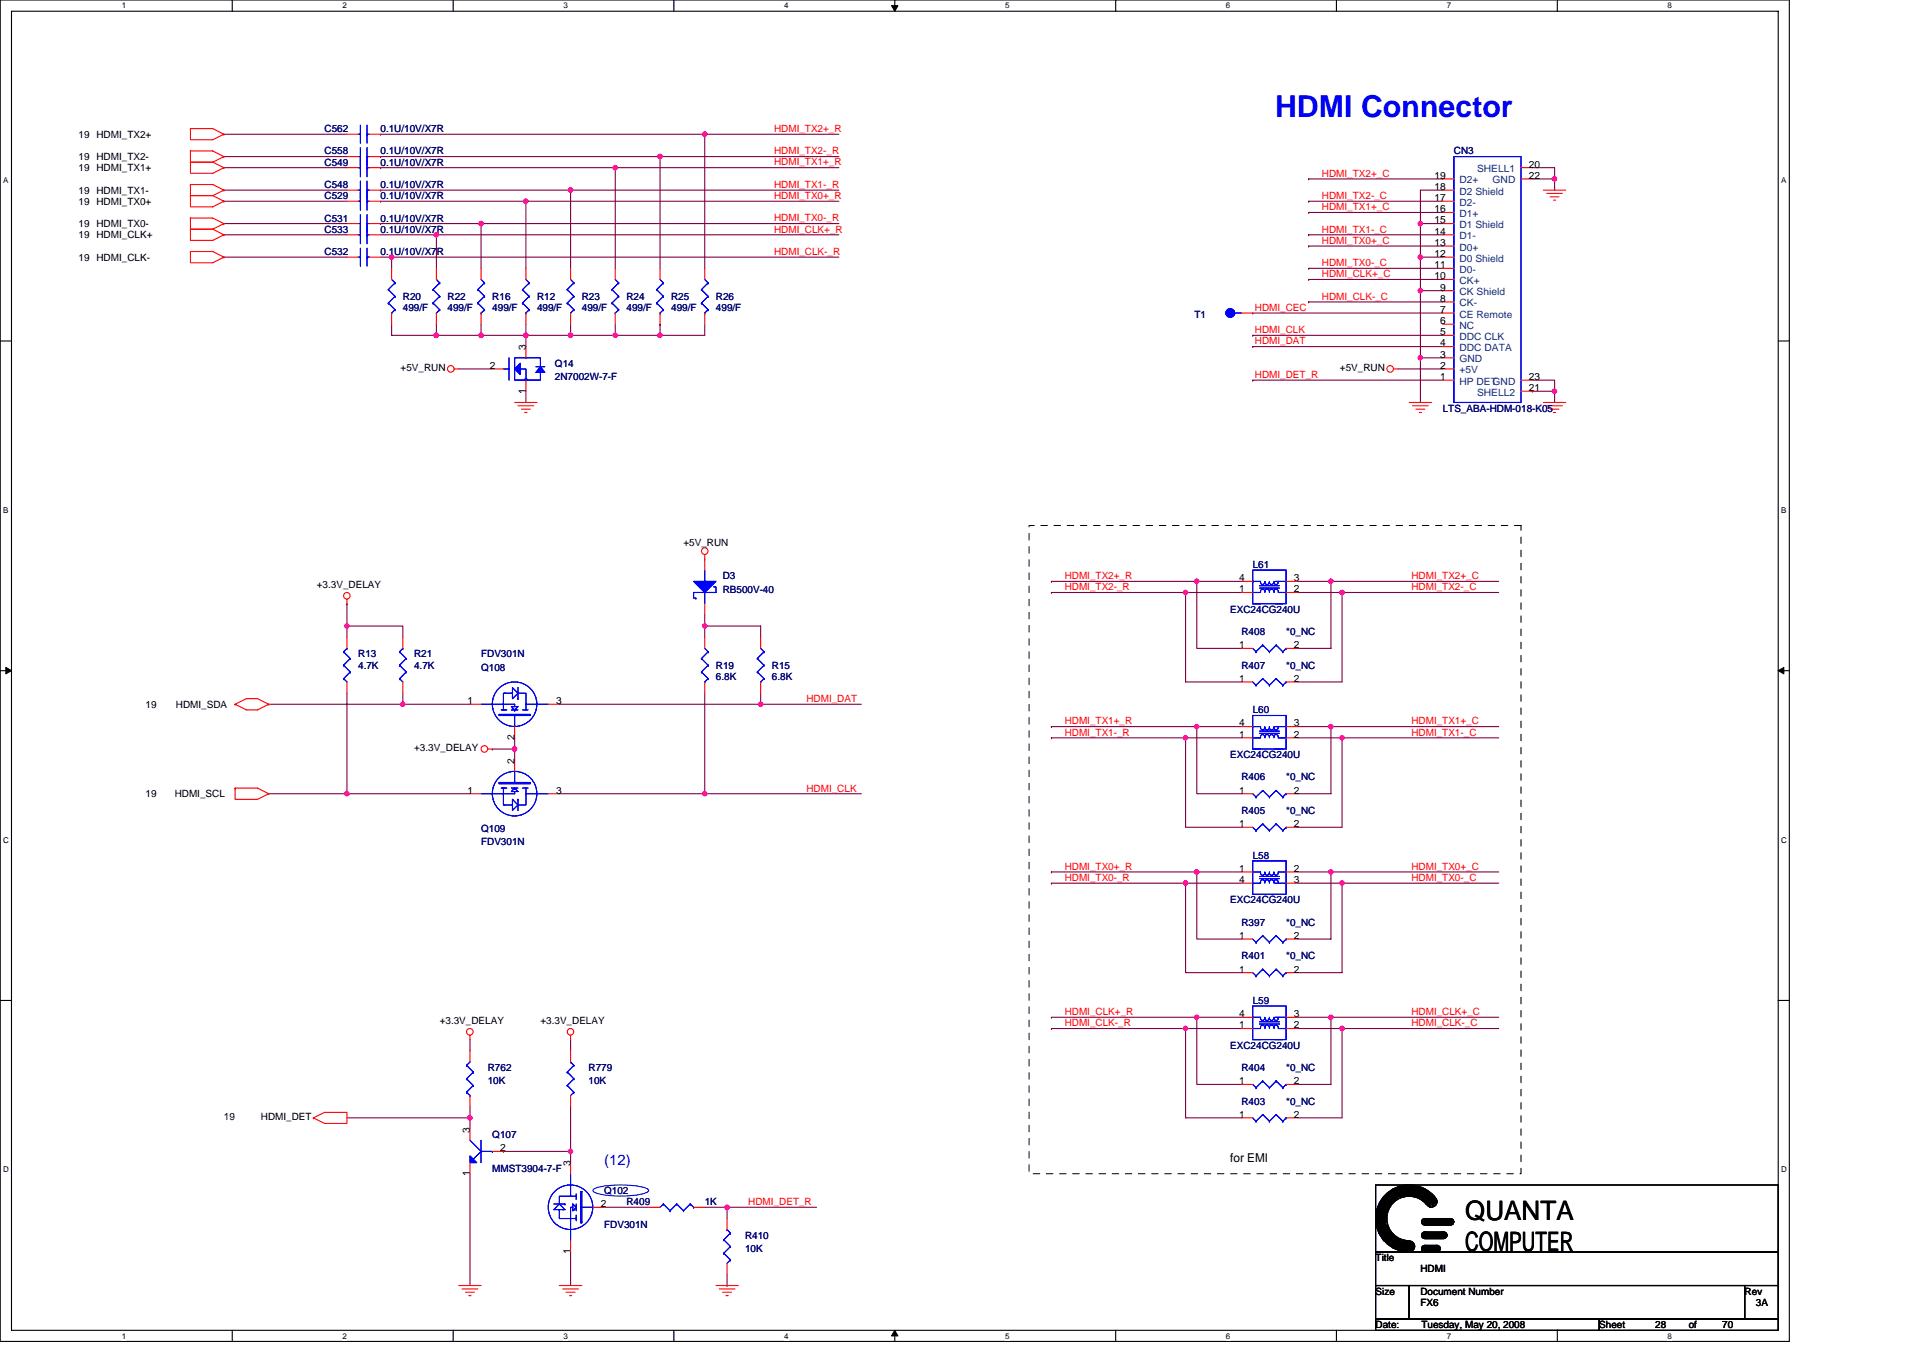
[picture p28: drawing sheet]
<svg xmlns="http://www.w3.org/2000/svg" width="297mm" height="210mm" viewBox="0 0 297 210" stroke-linecap="round" stroke-linejoin="round" font-family="sans-serif">
<defs><g id="words">
<text font-size="4.7" fill="#00f" x="197" y="18.1">HDMI Connector</text>
<g font-size="4.1">
<text x="226.3" y="188.5">QUANTA</text>
<text x="226.3" y="193.3">COMPUTER</text>
</g>
<text font-size="2.2" fill="#00f" x="93.3" y="179.9">(12)</text>
<text font-size="1.9" x="190" y="179.6">for EMI</text>
<g font-size="1.5">
<text x="12.1" y="21.3">19 HDMI_TX2+</text>
<text x="12.1" y="24.7">19 HDMI_TX2-</text>
<text x="12.1" y="26.5">19 HDMI_TX1+</text>
<text x="12.1" y="29.9">19 HDMI_TX1-</text>
<text x="221.6" y="27.6">19</text>
<text x="221.6" y="29.4">18</text>
<text x="236.2" y="25.9">20</text>
<text x="236.2" y="27.6">22</text>
<text x="12.1" y="31.6">19 HDMI_TX0+</text>
<text x="12.1" y="35.1">19 HDMI_TX0-</text>
<text x="221.6" y="31.1">17</text>
<text x="221.6" y="34.5">15</text>
<text x="221.6" y="32.8">16</text>
<text x="12.1" y="36.8">19 HDMI_CLK+</text>
<text x="12.1" y="40.3">19 HDMI_CLK-</text>
<text x="221.6" y="38">13</text>
<text x="221.6" y="41.4">11</text>
<text x="221.6" y="36.3">14</text>
<text x="221.6" y="39.7">12</text>
<text x="221.6" y="43.2">10</text>
<text x="222.5" y="44.9">9</text>
<text x="222.5" y="46.6">8</text>
<text x="222.5" y="48.3">7</text>
<text x="222.5" y="51.8">5</text>
<text x="222.5" y="50.1">6</text>
<text x="222.5" y="53.5">4</text>
<text x="61.9" y="57.4">+5V_RUN</text>
<text x="75.7" y="57">2</text>
<text x="81.2" y="54.1" transform="rotate(-90 81.2 54.1)">3</text>
<text x="207" y="57.4">+5V_RUN</text>
<text x="222.5" y="55.3">3</text>
<text x="222.5" y="58.7">1</text>
<text x="222.5" y="57">2</text>
<text x="236.2" y="58.7">23</text>
<text x="81.2" y="60.8" transform="rotate(-90 81.2 60.8)">1</text>
<text x="236.2" y="60.4">21</text>
<text x="105.6" y="84.3">+5V_RUN</text>
<text x="191.4" y="89.8">4</text>
<text x="199.9" y="89.8">3</text>
<text x="48.9" y="90.9">+3.3V_DELAY</text>
<text x="191.4" y="91.5">1</text>
<text x="199.9" y="91.5">2</text>
<text x="191.4" y="100.2">1</text>
<text x="199.9" y="100.2">2</text>
<text x="191.4" y="105.3">1</text>
<text x="199.9" y="105.3">2</text>
<text x="22.5" y="109.3">19</text>
<text x="27.2" y="109.3">HDMI_SDA</text>
<text x="72.2" y="108.8">1</text>
<text x="85.9" y="108.8">3</text>
<text x="191.4" y="114">1</text>
<text x="191.4" y="112.2">4</text>
<text x="199.9" y="114">2</text>
<text x="199.9" y="112.2">3</text>
<text x="64" y="116.1">+3.3V_DELAY</text>
<text x="79.5" y="118" transform="rotate(-90 79.5 118)">2</text>
<text x="79.5" y="114.4" transform="rotate(-90 79.5 114.4)">2</text>
<text x="22.5" y="123.2">19</text>
<text x="27" y="123.2">HDMI_SCL</text>
<text x="72.2" y="122.6">1</text>
<text x="85.9" y="122.6">3</text>
<text x="191.4" y="122.6">1</text>
<text x="199.9" y="122.6">2</text>
<text x="191.4" y="127.8">1</text>
<text x="199.9" y="127.8">2</text>
<text x="191.4" y="134.7">1</text>
<text x="191.4" y="136.4">4</text>
<text x="199.9" y="134.7">2</text>
<text x="199.9" y="136.4">3</text>
<text x="191.4" y="145.1">1</text>
<text x="199.9" y="145.1">2</text>
<text x="191.4" y="150.3">1</text>
<text x="199.9" y="150.3">2</text>
<text x="67.9" y="158.2">+3.3V_DELAY</text>
<text x="83.5" y="158.2">+3.3V_DELAY</text>
<text x="191.4" y="158.9">1</text>
<text x="191.4" y="157.2">4</text>
<text x="199.9" y="158.9">2</text>
<text x="199.9" y="157.2">3</text>
<text x="191.4" y="167.5">1</text>
<text x="199.9" y="167.5">2</text>
<text x="34.6" y="173.1">19</text>
<text x="40.3" y="173.1">HDMI_DET</text>
<text x="191.4" y="172.7">1</text>
<text x="199.9" y="172.7">2</text>
<text x="72.6" y="175" transform="rotate(-90 72.6 175)">3</text>
<text x="77.3" y="177.9">2</text>
<text x="72.6" y="181.7" transform="rotate(-90 72.6 181.7)">1</text>
<text x="88.1" y="180.1" transform="rotate(-90 88.1 180.1)">3</text>
<text x="92.8" y="186.5">2</text>
<text x="88.1" y="193.8" transform="rotate(-90 88.1 193.8)">1</text>
<text x="212.5" y="194.9">Title</text>
<text x="219.4" y="196.6">HDMI</text>
<text x="212.5" y="200">Size</text>
<text x="219.4" y="200">Document Number</text>
<text x="219.4" y="201.8">FX6</text>
<text x="269.5" y="200">Rev</text>
<text x="271.2" y="201.8">3A</text>
<text x="212.5" y="205.2">Date:</text>
<text x="219.6" y="205.2">Tuesday, May 20, 2008</text>
<text x="247" y="205.2">Sheet</text>
<text x="255.7" y="205.2">28</text>
<text x="260.9" y="205.2">of</text>
<text x="266" y="205.2">70</text>
</g>
<g font-size="1.5" fill="#000080">
<text x="50.1" y="20.4">C562</text>
<text x="50.1" y="23.9">C558</text>
<text x="58.8" y="20.4">0.1U/10V/X7R</text>
<text x="58.8" y="23.9">0.1U/10V/X7R</text>
<text x="224.6" y="23.9">CN3</text>
<text x="50.1" y="25.6">C549</text>
<text x="50.1" y="29">C548</text>
<text x="58.8" y="25.6">0.1U/10V/X7R</text>
<text x="58.8" y="29">0.1U/10V/X7R</text>
<text x="50.1" y="30.8">C529</text>
<text x="50.1" y="34.2">C531</text>
<text x="50.1" y="35.9">C533</text>
<text x="58.8" y="30.8">0.1U/10V/X7R</text>
<text x="58.8" y="34.2">0.1U/10V/X7R</text>
<text x="58.8" y="35.9">0.1U/10V/X7R</text>
<text x="50.1" y="39.4">C532</text>
<text x="58.8" y="39.4">0.1U/10V/X7R</text>
<text x="62.2" y="46.3">R20</text>
<text x="69.1" y="46.3">R22</text>
<text x="76" y="46.3">R16</text>
<text x="82.9" y="46.3">R12</text>
<text x="89.9" y="46.3">R23</text>
<text x="96.8" y="46.3">R24</text>
<text x="103.7" y="46.3">R25</text>
<text x="110.6" y="46.3">R26</text>
<text x="62.2" y="48">499/F</text>
<text x="69.1" y="48">499/F</text>
<text x="76" y="48">499/F</text>
<text x="82.9" y="48">499/F</text>
<text x="89.9" y="48">499/F</text>
<text x="96.8" y="48">499/F</text>
<text x="103.7" y="48">499/F</text>
<text x="110.6" y="48">499/F</text>
<text x="184.5" y="49.1">T1</text>
<text x="85.7" y="56.7">Q14</text>
<text x="85.7" y="58.8">2N7002W-7-F</text>
<text x="222.9" y="63.6">LTS_ABA-HDM-018-K05</text>
<text x="111.6" y="89.5">D3</text>
<text x="193.5" y="87.8">L61</text>
<text x="111.6" y="91.6">RB500V-40</text>
<text x="190" y="94.7">EXC24CG240U</text>
<text x="55.3" y="101.6">R13</text>
<text x="64" y="101.6">R21</text>
<text x="74.3" y="101.6">FDV301N</text>
<text x="191.8" y="98.1">R408</text>
<text x="198.7" y="98.1">*0_NC</text>
<text x="55.3" y="103.3">4.7K</text>
<text x="64" y="103.3">4.7K</text>
<text x="74.3" y="103.7">Q108</text>
<text x="110.6" y="103.3">R19</text>
<text x="110.6" y="105">6.8K</text>
<text x="119.2" y="103.3">R15</text>
<text x="119.2" y="105">6.8K</text>
<text x="191.8" y="103.3">R407</text>
<text x="198.7" y="103.3">*0_NC</text>
<text x="193.5" y="110.2">L60</text>
<text x="190" y="117.1">EXC24CG240U</text>
<text x="191.8" y="120.6">R406</text>
<text x="191.8" y="125.8">R405</text>
<text x="198.7" y="120.6">*0_NC</text>
<text x="198.7" y="125.8">*0_NC</text>
<text x="74.3" y="128.5">Q109</text>
<text x="74.3" y="130.6">FDV301N</text>
<text x="193.5" y="132.7">L58</text>
<text x="190" y="139.6">EXC24CG240U</text>
<text x="191.8" y="143">R397</text>
<text x="198.7" y="143">*0_NC</text>
<text x="191.8" y="148.2">R401</text>
<text x="198.7" y="148.2">*0_NC</text>
<text x="193.5" y="155.1">L59</text>
<text x="75.3" y="165.5">R762</text>
<text x="75.3" y="167.6">10K</text>
<text x="90.9" y="165.5">R779</text>
<text x="90.9" y="167.6">10K</text>
<text x="190" y="162">EXC24CG240U</text>
<text x="191.8" y="165.5">R404</text>
<text x="198.7" y="165.5">*0_NC</text>
<text x="191.8" y="170.7">R403</text>
<text x="198.7" y="170.7">*0_NC</text>
<text x="76" y="175.9">Q107</text>
<text x="76" y="181">MMST3904-7-F</text>
<text x="93.3" y="184.5">Q102</text>
<text x="93.3" y="189.7">FDV301N</text>
<text x="96.8" y="186.2">R409</text>
<text x="108.9" y="186.2">1K</text>
<text x="115.1" y="191.4">R410</text>
<text x="115.1" y="193.5">10K</text>
</g>
<g font-size="1.5" fill="#f00">
<text x="119.6" y="20.4">HDMI_TX2+_R</text>
<text x="119.6" y="23.9">HDMI_TX2-_R</text>
<text x="119.6" y="29">HDMI_TX1-_R</text>
<text x="119.6" y="25.6">HDMI_TX1+_R</text>
<text x="204.2" y="27.3">HDMI_TX2+_C</text>
<text x="119.6" y="34.2">HDMI_TX0-_R</text>
<text x="119.6" y="35.9">HDMI_CLK+_R</text>
<text x="119.6" y="30.8">HDMI_TX0+_R</text>
<text x="204.2" y="30.8">HDMI_TX2-_C</text>
<text x="204.2" y="32.5">HDMI_TX1+_C</text>
<text x="204.2" y="35.9">HDMI_TX1-_C</text>
<text x="119.6" y="39.4">HDMI_CLK-_R</text>
<text x="204.2" y="37.7">HDMI_TX0+_C</text>
<text x="204.2" y="41.1">HDMI_TX0-_C</text>
<text x="204.2" y="42.8">HDMI_CLK+_C</text>
<text x="204.2" y="46.3">HDMI_CLK-_C</text>
<text x="193.8" y="53.2">HDMI_DAT</text>
<text x="193.8" y="51.5">HDMI_CLK</text>
<text x="193.8" y="48">HDMI_CEC</text>
<text x="193.8" y="58.4">HDMI_DET_R</text>
<text x="164.5" y="89.5">HDMI_TX2+_R</text>
<text x="218" y="89.5">HDMI_TX2+_C</text>
<text x="164.5" y="91.2">HDMI_TX2-_R</text>
<text x="218" y="91.2">HDMI_TX2-_C</text>
<text x="124.6" y="108.5">HDMI_DAT</text>
<text x="164.5" y="113.7">HDMI_TX1-_R</text>
<text x="164.5" y="111.9">HDMI_TX1+_R</text>
<text x="218" y="111.9">HDMI_TX1+_C</text>
<text x="218" y="113.7">HDMI_TX1-_C</text>
<text x="124.6" y="122.3">HDMI_CLK</text>
<text x="164.5" y="136.1">HDMI_TX0-_R</text>
<text x="164.5" y="134.4">HDMI_TX0+_R</text>
<text x="218" y="136.1">HDMI_TX0-_C</text>
<text x="218" y="134.4">HDMI_TX0+_C</text>
<text x="164.5" y="158.6">HDMI_CLK-_R</text>
<text x="164.5" y="156.8">HDMI_CLK+_R</text>
<text x="218" y="158.6">HDMI_CLK-_C</text>
<text x="218" y="156.8">HDMI_CLK+_C</text>
<text x="115.6" y="186.2">HDMI_DET_R</text>
</g>
<g font-size="1.5" fill="#004080">
<text x="225.4" y="28.3">D2+</text>
<text x="228.2" y="26.6">SHELL1</text>
<text x="230.6" y="28.3">GND</text>
<text x="225.4" y="31.8">D2-</text>
<text x="225.4" y="35.2">D1 Shield</text>
<text x="225.4" y="30.1">D2 Shield</text>
<text x="225.4" y="33.5">D1+</text>
<text x="225.4" y="38.7">D0+</text>
<text x="225.4" y="37">D1-</text>
<text x="225.4" y="40.4">D0 Shield</text>
<text x="225.4" y="42.2">D0-</text>
<text x="225.4" y="45.6">CK Shield</text>
<text x="225.4" y="43.9">CK+</text>
<text x="225.4" y="47.3">CK-</text>
<text x="225.4" y="49.1">CE Remote</text>
<text x="225.4" y="52.5">DDC CLK</text>
<text x="225.4" y="50.8">NC</text>
<text x="225.4" y="56">GND</text>
<text x="225.4" y="59.4">HP DETGND</text>
<text x="225.4" y="54.3">DDC DATA</text>
<text x="225.4" y="57.7">+5V</text>
<text x="228.2" y="61.2">SHELL2</text>
</g>
<g font-size="1.2">
<text x="18.8" y="1.3">1</text>
<text x="52.9" y="1.3">2</text>
<text x="87" y="1.3">3</text>
<text x="121.1" y="1.3">4</text>
<text x="155.3" y="1.3">5</text>
<text x="189.4" y="1.3">6</text>
<text x="223.5" y="1.3">7</text>
<text x="257.6" y="1.3">8</text>
<text x=".5" y="28.3">A</text>
<text x="275.1" y="28.3">A</text>
<text x=".5" y="79.2">B</text>
<text x="275.1" y="79.2">B</text>
<text x=".5" y="130.2">C</text>
<text x="275.1" y="130.2">C</text>
<text x=".5" y="181.1">D</text>
<text x="275.1" y="181.1">D</text>
<text x="18.8" y="206.8">1</text>
<text x="52.9" y="206.8">2</text>
<text x="87" y="206.8">3</text>
<text x="121.1" y="206.8">4</text>
<text x="155.3" y="206.8">5</text>
<text x="189.4" y="206.8">6</text>
<text x="223.5" y="206.8">7</text>
<text x="257.6" y="206.8">8</text>
</g>
</g></defs>
<path d="M0 0h276.4v207.3h-276.4zM1.8 1.7h272.9v203.8h-272.9z" fill="none" stroke="#000" stroke-width=".17"/>
<g fill="#fff">
<path d="M18.8 .2h.7v1.4h-.7z"/>
<path d="M18.8 205.7h.7v1.4h-.7z"/>
</g>
<path d="M35.9 0v1.7M35.9 205.5v1.8" fill="none" stroke="#000" stroke-width=".17"/>
<g fill="#fff">
<path d="M52.9 .2h.7v1.4h-.7z"/>
<path d="M52.9 205.7h.7v1.4h-.7z"/>
</g>
<path d="M70 0v1.7M70 205.5v1.8" fill="none" stroke="#000" stroke-width=".17"/>
<g fill="#fff">
<path d="M87 .2h.7v1.4h-.7z"/>
<path d="M87 205.7h.7v1.4h-.7z"/>
</g>
<path d="M104.1 0v1.7M104.1 205.5v1.8" fill="none" stroke="#000" stroke-width=".17"/>
<g fill="#fff">
<path d="M121.1 .2h.7v1.4h-.7z"/>
<path d="M121.1 205.7h.7v1.4h-.7z"/>
</g>
<path d="M138.2 0v1.7M138.2 205.5v1.8" fill="none" stroke="#000" stroke-width=".17"/>
<path d="M137.7 .9h1l-.5 .8zM138.2 205.5l.5 .9h-1z" fill="#000" stroke="#000" stroke-width=".15"/>
<g fill="#fff">
<path d="M155.3 .2h.6v1.4h-.6z"/>
<path d="M155.3 205.7h.6v1.4h-.6z"/>
</g>
<path d="M172.3 0v1.7M172.3 205.5v1.8" fill="none" stroke="#000" stroke-width=".17"/>
<g fill="#fff">
<path d="M189.4 .2h.6v1.4h-.6z"/>
<path d="M189.4 205.7h.6v1.4h-.6z"/>
</g>
<path d="M206.4 0v1.7M206.4 205.5v1.8" fill="none" stroke="#000" stroke-width=".17"/>
<g fill="#fff">
<path d="M223.5 .2h.6v1.4h-.6z"/>
<path d="M223.5 205.7h.6v1.4h-.6z"/>
</g>
<path d="M240.6 0v1.7M240.6 205.5v1.8" fill="none" stroke="#000" stroke-width=".17"/>
<g fill="#fff">
<path d="M257.6 .2h.7v1.4h-.7z"/>
<path d="M257.6 205.7h.7v1.4h-.7z"/>
<path d="M.5 27.2h.8v1.4h-.8z"/>
<path d="M275.1 27.2h.8v1.4h-.8z"/>
<path d="M.5 78.1h.8v1.4h-.8z"/>
<path d="M275.1 78.1h.8v1.4h-.8z"/>
</g>
<path d="M0 52.7h1.8M274.7 52.7h1.7" fill="none" stroke="#000" stroke-width=".17"/>
<g fill="#fff">
<path d="M.5 129.1h.8v1.4h-.8z"/>
<path d="M275.1 129.1h.9v1.4h-.9z"/>
</g>
<path d="M0 103.6h1.8M274.7 103.6h1.7" fill="none" stroke="#000" stroke-width=".17"/>
<path d="M.9 103.1l.9 .5-.9 .5zM274.7 103.6l.8-.5v1z" fill="#000" stroke="#000" stroke-width=".15"/>
<g fill="#fff">
<path d="M.5 180h.8v1.4h-.8z"/>
<path d="M275.1 180h.9v1.4h-.9z"/>
</g>
<g fill="none" stroke="#000" stroke-width=".17">
<path d="M0 154.6h1.8M274.7 154.6h1.7M212.5 183.1h62.2v10.4h-62.2zM212.5 193.5h62.2v5.1h-62.2zM212.5 198.6h5.2v5.2h-5.2zM212.7 187.1v2.4l.1 .5v-3.5l.2-.3v4.3l.2 .2v-4.8l.2-.4v5.5l.1 .2v-5.9l.2-.1v6.5M213.9 191.7v-6.7l.2-.2v7.1h.1v-2.6l.2 .4v2.4l.2 .1v-2.2l.1 .4v2l.2 .2v-2.1l.2 .2v2.1h.2v-1.9l.1 .1v1.9h.2v-1.7l.2 .2v1.5l.1 .2v-1.7l.2 .2v1.5h.2v-1.4M214.2 184.5v2.9l.2-.5v-2.4l.2-.2v2.2l.1-.1v-2.3l.2-.1v2l.2-.1v-2.1h.2v1.9l.1-.2v-1.7l.2-.2v1.7l.2-.1v-1.6l.1-.2v1.8M216.3 183.8a4.7 4.7 0 0 1 5.4 2.2M216.3 184.5a4 4 0 0 1 4.8 1.7M216.3 184.3a4.2 4.2 0 0 1 5.1 2.1M216.3 184.2a4.3 4.3 0 0 1 5.2 2.2"/>
<path d="M216.3 184a4.5 4.5 0 0 1 5.2 2.1M216.3 183.5a4.9 4.9 0 0 1 5.7 2.2M216.3 191.6v.1h.2v1.4h.1v-1.4h.2v1.6h-.3l.5-1.6M216.3 183.3v1.7l-.2-.2v-1.4zM216.3 184.9a3.6 3.6 0 0 1 4.5 1.7M216.3 184.7a3.8 3.8 0 0 1 4.7 1.8M216.4 183.6a4.8 4.8 0 0 1 5.5 2.3M216.5 183.4v1.4M217 191.7h.1M217 191.7v1.6l.2-.2v-1.4l.1 .4v1.2h.2v-1.4h.2v1.4h.1v-1.4h.2v1.4l.2-.2v-1l.2 .1v.7M217.7 183.1a5.2 5.2 0 0 1 4 1.9M217.7 183.1a5.2 5.2 0 0 0-5.2 5.2 5.2 5.2 0 0 0 5.2 5.1"/>
<path d="M217.7 184.8a3.4 3.4 0 0 1 2.6 1.3M217.7 184.8a3.4 3.4 0 0 0-3.5 3.5 3.4 3.4 0 0 0 3.5 3.4M217.7 183.1l-1.6 .2M217.7 184.8l-1.3 .2M217.7 198.6h51.8v5.2h-51.8zM219.7 188.4h4.7v.2h-4.8v.2h5l-.2 .2h-4.7l.2 .1h4.5M219.7 190.5h3.7v.2h-3.7l-.1 .2h3.9l-.1 .1h-3.8l.3 .2h3.3M219.7 192.6h2.6v.2h-2.7v.1h2.9l-.2 .2h-2.7l.3 .2h2.4M220.1 192.4h1.9M220.1 193.5h1.9M220.1 191.4h2.9M220.1 190.4h2.9"/>
<path d="M220.1 189.3h4M220.1 188.3h4M269.5 198.6h5.2v5.2h-5.2zM212.5 203.8h34.5v1.7h-34.5zM247 203.8h27.7v1.7h-27.7z"/>
<circle cx="217.7" cy="192.6" r=".86"/>
<circle cx="220.1" cy="190.9" r=".51"/>
<circle cx="220.1" cy="192.9" r=".51"/>
<circle cx="220.1" cy="188.8" r=".51"/>
<circle cx="221.1" cy="185.7" r=".85"/>
<circle cx="222" cy="192.9" r=".51"/>
<circle cx="223" cy="190.9" r=".51"/>
<circle cx="224" cy="188.8" r=".51"/>
</g>
<g fill="none" stroke="#800040" stroke-width=".17">
<path d="M34.6 20.7h19M34.6 24.2h19M34.6 25.9h19M34.6 29.4h19M34.6 31.1h19M34.6 34.5h19M34.6 36.3h19M34.6 39.7h19M58.8 20.7h50.1v20.8M58.8 20.7h.1M58.8 25.9h36.2v15.6M58.8 25.9h.1"/>
<path d="M58.8 29.4h29.3v12.1M58.8 29.4h.1M58.8 31.1h22.4v10.4M58.8 31.1h.1M58.8 34.5h15.5v7M58.8 34.5h.1M58.8 24.2h.1M58.8 39.7h1.7M58.8 36.3h8.6M58.8 24.2h70.8M60.5 39.7v1.8M60.5 39.7h.1"/>
<path d="M60.5 39.7h69.1M67.4 36.3v5.2M67.4 36.3h.1M67.4 36.3h62.2M74.3 34.5h.1M74.3 34.5h55.3M81.2 31.1h.1M81.2 31.1h48.4M88.1 29.4h.1M88.1 29.4h41.5M95 25.9h.1M95 25.9h34.6"/>
<path d="M102 24.2v17.3M102 24.2h.1M108.9 20.7h.1M108.9 20.7h20.7M202.1 27.6h.1M202.1 31.1h.1M202.1 32.8h.1M202.1 36.3h.1M202.1 38h.1M202.1 27.6h20.8M202.1 31.1h20.8M202.1 32.8h20.8"/>
<path d="M202.1 36.3h20.8M202.1 38h20.8M219.4 34.5h.1M219.4 34.5h3.5M219.4 39.7h3.5M219.4 39.7h.1M219.4 34.5v27.7M222.9 29.4h-3.5v5.1M236.7 25.9h3.4v1.7h-3.4M240.1 27.6h.1M240.1 27.6v1.8M60.5 50.1v1.7h6.9"/>
<path d="M67.4 50.1h.1M67.4 51.8h.1M67.4 51.8h34.6M67.4 50.1v1.7M70.9 57h5.1M74.3 50.1v1.7M74.3 51.8h.1M81.2 50.1v1.7M81.2 51.8h.1M81.2 51.8v1.8M88.1 50.1v1.7M88.1 51.8h.1"/>
<path d="M95 50.1v1.7M95 51.8h.1M102 50.1v1.7h6.9v-1.7M102 50.1h.1M193.5 58.7h.1M193.5 53.6h.1M193.5 51.8h.1M193.5 48.4h.1M193.5 58.7h29.4M193.5 53.6h29.4M193.5 51.8h29.4M193.5 48.4h29.4"/>
<path d="M202.1 41.5h.1M202.1 43.2h.1M202.1 46.7h.1M202.1 41.5h20.8M202.1 43.2h20.8M202.1 46.7h20.8M215.9 57h7M219.4 55.3h.1M219.4 44.9h3.5M219.4 55.3h3.5M219.4 44.9h.1M236.7 58.7h3.4v1.8"/>
<path d="M81.2 60.5v1.7M236.7 60.5h.1M236.7 60.5h3.4M240.1 60.5v1.7M53.6 96.7v1.8M53.6 93.3v3.4h8.6v1.8M53.6 93.3h.1M108.9 96.7h.1M108.9 96.7h8.6v1.8M108.9 95v1.7M108.9 96.7v1.8M162.4 91.5h.1"/>
<path d="M162.4 89.8h.1M162.4 89.8h22.5M162.4 91.5h29.4M183.1 91.5v13.9h8.7M183.1 91.5h.1M184.9 89.8v10.4h6.9M184.9 89.8h.1M184.9 89.8h6.9M200.4 91.5h6.9M200.4 89.8h5.2M205.6 89.8h.1M205.6 89.8v10.4h-5.2"/>
<path d="M205.6 89.8h25.9M207.3 91.5v13.9h-6.9M207.3 91.5h.1M207.3 91.5h24.2M41.5 108.8h20.7M53.6 107.1v15.5M62.2 108.8h.1M62.2 107.1v1.7M62.2 108.8h10.4M76 115.7h.1M76 115.7h3.5M79.5 114v3.5"/>
<path d="M86.4 108.8h31.1M108.9 107.1v15.5M117.5 108.8h.1M117.5 107.1v1.7M117.5 108.8h15.6M162.4 114h.1M162.4 112.3h.1M162.4 112.3h29.4M162.4 114h29.4M183.1 114v13.8h8.7M183.1 114h.1M184.9 112.3v10.3h6.9"/>
<path d="M184.9 112.3h.1M200.4 114h6.9M200.4 112.3h5.2M205.6 112.3v10.3h-5.2M205.6 112.3h.1M205.6 112.3h25.9M207.3 114h.1M207.3 114v13.8h-6.9M207.3 114h24.2M41.5 122.6h12.1M53.6 122.6h.1M53.6 122.6h19"/>
<path d="M86.4 122.6h22.5M108.9 122.6h.1M108.9 122.6h24.2M162.4 136.5h.1M162.4 134.7h.1M162.4 136.5h29.4M162.4 134.7h29.4M183.1 136.5v13.8h8.7M183.1 136.5h.1M184.9 134.7v10.4h6.9M184.9 134.7h.1M200.4 134.7h5.2"/>
<path d="M200.4 136.5h6.9M205.6 134.7v10.4h-5.2M205.6 134.7h.1M205.6 134.7h25.9M207.3 136.5h.1M207.3 136.5v13.8h-6.9M207.3 136.5h24.2M162.4 158.9h.1M162.4 157.2h.1M162.4 158.9h29.4M162.4 157.2h29.4M183.1 158.9v13.8h8.7"/>
<path d="M183.1 158.9h.1M184.9 157.2v10.4h6.9M184.9 157.2h.1M200.4 157.2h5.2M200.4 158.9h6.9M205.6 157.2v10.4h-5.2M205.6 157.2h.1M205.6 157.2h25.9M207.3 158.9h.1M207.3 158.9v13.8h-6.9M207.3 158.9h24.2M53.6 172.7h19"/>
<path d="M72.6 160.6v1.8M72.6 172.7h.1M72.6 171v1.7M72.6 172.7v1.8M77.8 177.9h.1M77.8 177.9h10.3M88.1 177.9v1.7M88.1 171v6.9M88.1 160.6v1.8M72.6 181.4v17.2M88.1 193.5v5.1M93.3 186.5h6.9"/>
<path d="M108.9 186.5h3.4v1.8M112.3 186.5h.1M112.3 198.6h.1M112.3 186.5h13.8M112.3 196.9v1.7"/>
</g>
<g fill="#f0f" stroke="#f0f" stroke-width=".17">
<circle cx="219.4" cy="55.3" r=".34"/>
<circle cx="219.4" cy="34.5" r=".34"/>
<circle cx="219.4" cy="39.7" r=".34"/>
<circle cx="240.1" cy="27.6" r=".33"/>
<circle cx="240.1" cy="60.4" r=".34"/>
<circle cx="219.4" cy="44.9" r=".33"/>
<circle cx="108.9" cy="122.6" r=".33"/>
<circle cx="53.6" cy="122.6" r=".33"/>
<circle cx="62.2" cy="108.8" r=".34"/>
<circle cx="117.5" cy="108.8" r=".34"/>
<circle cx="112.3" cy="186.5" r=".34"/>
<circle cx="67.4" cy="51.8" r=".34"/>
<circle cx="74.3" cy="51.8" r=".34"/>
<circle cx="88.1" cy="51.8" r=".34"/>
<circle cx="81.2" cy="51.8" r=".34"/>
<circle cx="101.9" cy="51.8" r=".34"/>
<circle cx="108.9" cy="20.7" r=".34"/>
<circle cx="95" cy="25.9" r=".34"/>
<circle cx="88.1" cy="29.4" r=".34"/>
<circle cx="81.2" cy="31.1" r=".34"/>
<circle cx="74.3" cy="34.5" r=".34"/>
<circle cx="60.5" cy="39.7" r=".34"/>
<circle cx="101.9" cy="24.2" r=".34"/>
<circle cx="95" cy="51.8" r=".34"/>
<circle cx="108.9" cy="96.7" r=".33"/>
<circle cx="67.4" cy="36.3" r=".33"/>
<circle cx="207.3" cy="136.4" r=".34"/>
<circle cx="207.3" cy="114" r=".33"/>
<circle cx="184.8" cy="112.3" r=".34"/>
<circle cx="183.1" cy="114" r=".33"/>
<circle cx="205.6" cy="112.3" r=".34"/>
<circle cx="184.8" cy="134.7" r=".34"/>
<circle cx="183.1" cy="136.4" r=".34"/>
<circle cx="205.6" cy="89.8" r=".34"/>
<circle cx="207.3" cy="158.9" r=".34"/>
<circle cx="205.6" cy="157.2" r=".33"/>
<circle cx="184.8" cy="89.8" r=".34"/>
<circle cx="183.1" cy="91.5" r=".34"/>
<circle cx="207.3" cy="91.5" r=".34"/>
<circle cx="205.6" cy="134.7" r=".34"/>
<circle cx="72.6" cy="172.7" r=".34"/>
<circle cx="88.1" cy="177.9" r=".34"/>
<circle cx="79.5" cy="115.7" r=".34"/>
<circle cx="53.6" cy="96.7" r=".33"/>
<circle cx="183.1" cy="158.9" r=".34"/>
<circle cx="184.8" cy="157.2" r=".33"/>
</g>
<g fill="none" stroke="#f00" stroke-width=".17">
<path d="M29.4 19.9h3.5l1.7 .8M29.4 19.9v1.7h3.5l1.7-.9M29.4 19.9h.1M29.4 23.3h3.5l1.7 .9M29.4 23.3v1.8h3.5M29.4 23.3h.1M29.4 25.1h3.5M29.4 25.1v1.7h3.5l1.7-.9M29.4 25.1h.1M29.4 28.5h3.5l1.7 .9M29.4 28.5v1.7h3.5M29.4 28.5h.1"/>
<path d="M29.4 30.2h3.5M29.4 30.2v1.8h3.5l1.7-.9M29.4 30.2h.1M29.4 33.7h3.5l1.7 .8M29.4 33.7v1.7h3.5M29.4 33.7h.1M29.4 35.4h3.5M29.4 35.4v1.7h3.5l1.7-.8M29.4 35.4h.1M29.4 38.9h3.5l1.7 .8M29.4 38.9v1.7h3.5l1.7-.9M29.4 38.9h.1"/>
<path d="M32.9 25.1l1.7 .8M32.9 30.2l1.7 .9M32.9 35.4l1.7 .9M34.6 20.7h.1M34.6 24.2h.1M34.6 25.9h.1M34.6 29.4h.1M34.6 31.1h.1M34.6 34.5h.1M34.6 36.3h.1M34.6 39.7h.1M34.6 24.2l-1.7 .9"/>
<path d="M34.6 29.4l-1.7 .8M34.6 34.5l-1.7 .9M53.6 25.9h1.7M53.6 31.1h1.7M53.6 20.7h1.7M53.6 29.4h1.7M53.6 34.5h1.7M53.6 36.3h1.7M53.6 39.7h1.7M53.6 24.2h1.7M57 25.9h1.8M57 31.1h1.8"/>
<path d="M57 20.7h1.8M57 29.4h1.8M57 34.5h1.8M57 36.3h1.8M57 39.7h1.8M57 24.2h1.8M222.9 31.1h1.7M222.9 29.4h1.7M222.9 34.5h1.7M222.9 27.6h1.7M222.9 38h1.7M222.9 32.8h1.7"/>
<path d="M222.9 36.3h1.7M222.9 39.7h1.7M234.9 25.9h1.8M234.9 27.6h1.8M238.4 29.4h3.4M238.9 29.9h2.4M239.4 30.4h1.4M240 30.9h.3M60.5 41.5v1.7M60.5 48.4v1.7M67.4 41.5v1.7M67.4 48.4v1.7"/>
<path d="M70.2 57h.7M74.3 41.5v1.7M74.3 48.4v1.7M76 57h1.8M81.2 41.5v1.7M81.2 48.4v1.7M81.2 53.6v1.7M81.2 58.7v1.8M88.1 41.5v1.7M88.1 48.4v1.7M95 41.5v1.7M95 48.4v1.7"/>
<path d="M102 41.5v1.7M102 48.4v1.7M108.9 41.5v1.7M108.9 48.4v1.7M191.8 48.4h1.7M215.3 57h.6M222.9 48.4h1.7M222.9 41.5h1.7M222.9 44.9h1.7M222.9 51.8h1.7M222.9 55.3h1.7M222.9 58.7h1.7"/>
<path d="M222.9 43.2h1.7M222.9 46.7h1.7M222.9 50.1h1.7M222.9 53.6h1.7M222.9 57h1.7M234.9 58.7h1.8M79.5 62.2h3.4M80 62.7h2.4M80.5 63.2h1.4M81 63.7h.4M217.7 62.2h3.4M218.2 62.7h2.4"/>
<path d="M218.7 63.2h1.4M219.2 63.7h.4M234.9 60.5h1.8M238.4 62.2h3.4M238.9 62.7h2.4M239.4 63.2h1.4M240 63.7h.3M53.6 92.6v.7M53.6 98.5v1.7M62.2 98.5v1.7M108.9 86.4h.1M108.9 85.7v2.4"/>
<path d="M108.9 93.3v1.7M108.9 98.5v1.7M117.5 98.5v1.7M191.8 91.5h1.7M191.8 89.8h1.7M198.7 91.5h1.7M198.7 89.8h1.7M36.3 108.8l1.8-.9h1.7l1.7 .9M36.3 108.8h.1M36.3 108.8l1.8 .9h1.7l1.7-.9M41.5 108.8h.1M53.6 105.4v1.7"/>
<path d="M62.2 105.4v1.7M72.6 108.8h1.7M75.4 115.7h.6M79.5 112.3v1.7M79.5 117.5v1.7M84.7 108.8h1.7M108.9 105.4v1.7M117.5 105.4v1.7M191.8 105.4h1.7M191.8 100.2h1.7M191.8 114h1.7M191.8 112.3h1.7"/>
<path d="M198.7 105.4h1.7M198.7 100.2h1.7M198.7 114h1.7M198.7 112.3h1.7M36.3 121.8h3.5l1.7 .8M36.3 121.8v1.7h3.5l1.7-.9M36.3 121.8h.1M41.5 122.6h.1M72.6 122.6h1.7M84.7 122.6h1.7M191.8 122.6h1.7M191.8 127.8h1.7"/>
<path d="M191.8 134.7h1.7M191.8 136.5h1.7M198.7 122.6h1.7M198.7 127.8h1.7M198.7 134.7h1.7M198.7 136.5h1.7M72.6 160v.6M88.1 160v.6M191.8 150.3h1.7M191.8 158.9h1.7M191.8 157.2h1.7M191.8 145.1h1.7"/>
<path d="M198.7 150.3h1.7M198.7 158.9h1.7M198.7 157.2h1.7M198.7 145.1h1.7M48.4 172.7l1.7-.8h3.5v1.7h-3.5zM48.4 172.7h.1M72.6 162.4v1.7M72.6 169.3v1.7M72.6 174.5v1.7M72.6 179.6v1.8M76 177.9h1.8M88.1 162.4v1.7"/>
<path d="M88.1 169.3v1.7M88.1 179.6v1.8M191.8 172.7h1.7M191.8 167.6h1.7M198.7 172.7h1.7M198.7 167.6h1.7M70.9 198.6h3.4M71.4 199.2h2.4M71.9 199.7h1.4M86.4 198.6h3.5M86.9 199.2h2.4M87.4 199.7h1.4"/>
<path d="M88.1 191.7v1.8M91.6 186.5h1.7M100.2 186.5h1.8M107.1 186.5h1.8M110.6 198.6h3.4M111.1 199.2h2.4M111.6 199.7h1.4M112.3 188.3v1.7M112.3 195.2v1.7M72.4 200.2h.4M88 200.2h.3M112.1 200.2h.4"/>
<circle cx="69.6" cy="57" r=".51"/>
<circle cx="214.7" cy="57" r=".51"/>
<circle cx="53.6" cy="92.1" r=".51"/>
<circle cx="108.9" cy="85.2" r=".51"/>
<circle cx="74.8" cy="115.7" r=".51"/>
<circle cx="72.6" cy="159.4" r=".51"/>
<circle cx="88.1" cy="159.4" r=".51"/>
</g>
<path d="M159 81.2h75.9v100.2h-75.9z" fill="none" stroke="#000" stroke-width=".15" stroke-dasharray="1 1 1 1 1 1 1 1"/>
<g fill="none" stroke="#00f" stroke-width=".17">
<path d="M55.7 19.3v2.8M56.7 19.3v2.8M55.3 25.9h.4M55.3 31.1h.4M55.3 20.7h.4M55.3 29.4h.4M55.3 34.5h.4M55.3 36.3h.4M55.3 39.7h.4M55.3 24.2h.4M55.7 24.5v2.8M55.7 29.7v2.8"/>
<path d="M55.7 28v2.8M55.7 33.2v2.7M55.7 34.9v2.8M55.7 38.4v2.7M55.7 22.8v2.8M56.7 24.5v2.8M56.7 25.9h.1M56.7 29.7v2.8M56.7 31.1h.1M56.7 20.7h.1M56.7 28v2.8M56.7 29.4h.1"/>
<path d="M56.7 33.2v2.7M56.7 34.5h.1M56.7 34.9v2.8M56.7 36.3h.1M56.7 38.4v2.7M56.7 39.7h.1M56.7 22.8v2.8M56.7 24.2h.1M56.7 25.9h.3M56.7 31.1h.3M56.7 20.7h.3M56.7 29.4h.3"/>
<path d="M56.7 34.5h.3M56.7 36.3h.3M56.7 39.7h.3M56.7 24.2h.3M224.6 24.2h10.3v38h-10.3zM60 44.7h.1M60 46.8h.1M60 44.7l1 1.1M60 46.8l1 1.1M60.5 48.4h.1M60.5 43.2l.5 .5M61 43.7h.1"/>
<path d="M61 45.8h.1M61 47.9h.1M61 43.7l-1 1M61 45.8l-1 1M61 47.9l-.5 .5M66.9 44.7h.1M66.9 46.8h.1M66.9 44.7l1 1.1M66.9 46.8l1 1.1M67.4 48.4h.1M67.4 43.2l.5 .5M67.9 43.7h.1"/>
<path d="M67.9 45.8h.1M67.9 47.9h.1M67.9 43.7l-1 1M67.9 45.8l-1 1M67.9 47.9l-.5 .5M73.8 44.7h.1M73.8 46.8h.1M73.8 44.7l1 1.1M73.8 46.8l1 1.1M74.3 48.4h.1M74.3 43.2l.5 .5M74.8 43.7h.1"/>
<path d="M74.8 45.8h.1M74.8 47.9h.1M74.8 43.7l-1 1M74.8 45.8l-1 1M74.8 47.9l-.5 .5M77.8 57h.8M78.6 55.3v3.4M80.7 44.7h.1M80.7 46.8h.1M80.7 44.7l1 1.1M80.7 46.8l1 1.1M81 58.7v-.1h.4v.1h-.2"/>
<path d="M81.2 48.4h.1M81.2 58.7h.1M81.2 43.2l.5 .5M81.7 43.7h.1M81.7 45.8h.1M81.7 47.9h.1M81.7 43.7l-1 1M81.7 45.8l-1 1M81.7 47.9l-.5 .5M82.8 56.7h1.4M83.5 56.7v-1.4h-4v3.4h1.7v-1.7h-.8M83.5 57.5v1.2h-2.3"/>
<path d="M87.6 44.7h.1M87.6 46.8h.1M87.6 44.7l1 1.1M87.6 46.8l1 1.1M88.1 48.4h.1M88.1 43.2l.5 .5M88.6 43.7h.1M88.6 45.8h.1M88.6 47.9h.1M88.6 43.7l-1 1M88.6 45.8l-1 1M88.6 47.9l-.5 .5"/>
<path d="M94.5 44.7h.1M94.5 46.8h.1M94.5 44.7l1.1 1.1M94.5 46.8l1.1 1.1M95 48.4h.1M95 43.2l.6 .5M95.6 43.7h.1M95.6 45.8h.1M95.6 47.9h.1M95.6 43.7l-1.1 1M95.6 45.8l-1.1 1M95.6 47.9l-.6 .5"/>
<path d="M101.4 44.7h.1M101.4 46.8h.1M101.4 44.7l1.1 1.1M101.4 46.8l1.1 1.1M102 48.4h.1M102 43.2l.5 .5M102.5 43.7h.1M102.5 45.8h.1M102.5 47.9h.1M102.5 43.7l-1.1 1M102.5 45.8l-1.1 1M102.5 47.9l-.5 .5"/>
<path d="M108.3 44.7h.1M108.3 46.8h.1M108.3 44.7l1.1 1.1M108.3 46.8l1.1 1.1M108.9 48.4h.1M108.9 43.2l.5 .5M109.4 43.7h.1M109.4 45.8h.1M109.4 47.9h.1M109.4 43.7l-1.1 1M109.4 45.8l-1.1 1M109.4 47.9l-.5 .5"/>
<path d="M190.7 48.4h.1M190.7 48.4h1.1M107.5 92.4h.1M108.9 88.1v1.7M108.9 91.5v1.8M110.2 90.7h.4v.8h-3.5v.9h.4M193.5 89.8h1.2v.2M193.5 93.3h1.2M193.5 89.8h.1M193.5 88.1h5.2v5.2h-5.2zM194.5 90.5h3.1M194.5 90.9h3.1"/>
<path d="M194.7 90a.33 .33 0 0 0 .3 .3 .33 .33 0 0 0 .4-.3M195 99.7h.1M195 99.7l-1 1M195 99.7l1.1 1M195.4 91.4a.33 .33 0 0 0-.4-.4 .33 .33 0 0 0-.3 .4v.1h-1.2M195.4 89.8v.2M195.4 90a.34 .34 0 0 0 .3 .3 .34 .34 0 0 0 .4-.3M196.1 91.4a.36 .36 0 0 0-.5-.3 .36 .36 0 0 0-.2 .4M196.1 89.8v.2M196.1 90a.34 .34 0 0 0 .3 .3 .34 .34 0 0 0 .4-.3M196.8 91.4a.36 .36 0 0 0-.5-.3 .36 .36 0 0 0-.2 .4M196.8 91.5a.37 .37 0 0 1 .3-.5 .37 .37 0 0 1 .4 .5h1.2"/>
<path d="M196.8 89.8v.2M196.8 90a.33 .33 0 0 0 .3 .3 .33 .33 0 0 0 .3-.3M197 89.8h1.7M197 93.3h1.2M197.1 99.7h.1M197.1 99.7l-1 1M197.1 99.7l1.1 1M197.5 89.8v.2M53.1 104.9h.1M53.1 102.8h.1M53.1 100.7h.1M53.1 104.9l.5 .5"/>
<path d="M53.1 102.8l1 1M53.1 100.7l1 1M53.6 100.2h.1M53.6 100.2l-.5 .5M54.1 103.8h.1M54.1 101.7h.1M54.1 103.8l-1 1.1M54.1 101.7l-1 1.1M61.7 104.9h.1M61.7 102.8h.1M61.7 100.7h.1M61.7 104.9l.5 .5"/>
<path d="M61.7 102.8l1 1M61.7 100.7l1 1M62.2 100.2h.1M62.2 100.2l-.5 .5M62.7 103.8h.1M62.7 101.7h.1M62.7 103.8l-1 1.1M62.7 101.7l-1 1.1M74.3 108.8h5.2v.4M77.1 110.4h4.8v.2h-4.8zM77.4 109.7h.9M79 109.7h.5"/>
<path d="M79.2 107.1h-1.4v2.6M79.2 109.3h.1M79.5 119.2v1.7M79.5 110.6v1.7M79.5 109.7h.1M79.5 109.2h-.5l.5 .5M79.5 109.2h.5l-.5 .5M79.5 109.7h.5M80 107.1h1.2v1.7M80 107.1l-.8-.9v1.6M80 107.1l-.8 .8v-.3M80 106.2v.9"/>
<path d="M80 107.9h.1M80 107.1v.8M80.7 109.7h.5M81.2 108.8h3.5M81.2 108.8v.9M81.2 109.7h.4M108.3 101.7h.1M108.3 103.8h.1M108.3 101.7l1.1 1.1M108.3 103.8l1.1 1.1M108.9 105.4h.1M108.9 100.2l.5 .5"/>
<path d="M109.4 100.7h.1M109.4 102.8h.1M109.4 104.9h.1M109.4 100.7l-1.1 1M109.4 102.8l-1.1 1M109.4 104.9l-.5 .5M117 101.7h.1M117 103.8h.1M117 101.7l1 1.1M117 103.8l1 1.1M117.5 105.4h.1M117.5 100.2l.5 .5"/>
<path d="M118 100.7h.1M118 102.8h.1M118 104.9h.1M118 100.7l-1 1M118 102.8l-1 1M118 104.9l-.5 .5M193.5 112.3h1.2a.35 .35 0 0 0 .2 .5 .35 .35 0 0 0 .5-.4M193.5 115.7h1.2M193.5 112.3h.1M193.5 105.4l.5 .5M193.5 100.2l.5 .5M193.5 110.6h5.2v5.1h-5.2z"/>
<path d="M194 105.9h.1M194 100.7h.1M194.5 113h3.1M194.5 113.3h3.1M194.7 113.8v.2h-1.2M194.7 113.8a.33 .33 0 0 1 .3-.3 .33 .33 0 0 1 .4 .3M195 104.9h.1M195 104.9l-1 1M195 104.9l1.1 1M195.4 113.8v.2M195.4 113.8a.34 .34 0 0 1 .3-.3 .34 .34 0 0 1 .4 .3M195.4 112.3a.35 .35 0 0 0 .2 .5 .35 .35 0 0 0 .5-.4"/>
<path d="M196.1 105.9h.1M196.1 100.7h.1M196.1 113.8v.2M196.1 113.8a.34 .34 0 0 1 .3-.3 .34 .34 0 0 1 .4 .3M196.1 112.3a.35 .35 0 0 0 .2 .5 .35 .35 0 0 0 .5-.4M196.8 113.8v.2M196.8 113.8a.33 .33 0 0 1 .3-.3 .33 .33 0 0 1 .3 .3M196.8 112.3a.37 .37 0 0 0 .3 .5 .37 .37 0 0 0 .4-.5M197 112.3h1.7M197 115.7h1.2M197.1 104.9h.1M197.1 104.9l-1 1"/>
<path d="M197.1 104.9l1.1 1M197.5 113.8v.2h1.2M198.2 105.9h.1M198.2 100.7h.1M198.7 105.4h.1M198.7 100.2h.1M198.7 105.4l-.5 .5M198.7 100.2l-.5 .5M77.1 120.9h4.8v.2h-4.8zM77.4 121.8h.9M77.8 121.8v2.6h1.4M79 121.8h.5"/>
<path d="M79.2 123.7v1.5l.8-.8M79.2 123.8v-.3l.8 .9M79.2 122.1l-.2 .2h.5M79.2 122.1h.1M79.5 122.3v.3h-5.2M79.5 121.8h.1M79.5 121.8l.5 .5h-.5M79.5 121.8h.5M79.5 121.8l-.3 .3M80 124.4v.8M80 123.5h.1M80 123.5v.9"/>
<path d="M80.7 121.8h.5M81.2 122.6h3.5M81.2 121.8v.8M81.2 122.6v1.8h-1.2M81.2 121.8h.4M193.5 134.7h1.2v.2a.33 .33 0 0 0 .3 .3 .33 .33 0 0 0 .4-.3M193.5 133h1.2M193.5 136.5h.1M193.5 122.6l.5 .5M193.5 127.8l.5 .5M193.5 133h5.2v5.2h-5.2zM194 123.1h.1"/>
<path d="M194 128.3h.1M194.5 135.8h3.1M194.5 135.4h3.1M195 122.1h.1M195 127.3h.1M195 122.1l-1 1M195 122.1l1.1 1M195 127.3l-1 1M195 127.3l1.1 1M195.4 136.3a.33 .33 0 0 0-.3-.4 .33 .33 0 0 0-.4 .2v.4h-1.2M195.4 134.7v.2a.34 .34 0 0 0 .3 .3 .34 .34 0 0 0 .4-.3M196.1 136.3a.34 .34 0 0 0-.4-.4 .34 .34 0 0 0-.3 .4v.2"/>
<path d="M196.1 123.1h.1M196.1 128.3h.1M196.1 134.7v.2a.34 .34 0 0 0 .3 .3 .34 .34 0 0 0 .4-.3M196.8 136.3a.34 .34 0 0 0-.4-.4 .34 .34 0 0 0-.3 .4v.2M196.8 134.7v.2a.35 .35 0 0 0 .4 .3 .35 .35 0 0 0 .3-.5h1.2M196.8 136.5a.36 .36 0 0 1 .2-.6 .36 .36 0 0 1 .5 .4v.2M197 136.5h1.7M197 133h1.2M197.1 122.1h.1M197.1 127.3h.1M197.1 122.1l-1 1M197.1 122.1l1.1 1"/>
<path d="M197.1 127.3l-1 1M197.1 127.3l1.1 1M198.2 123.1h.1M198.2 128.3h.1M198.7 122.6h.1M198.7 127.8h.1M198.7 122.6l-.5 .5M198.7 127.8l-.5 .5M193.5 157.2h1.2v.2M193.5 157.2h.1M193.5 150.3l.5 .5M193.5 145.1l.5 .5"/>
<path d="M193.5 155.4h5.2v5.2h-5.2zM194 150.8h.1M194 145.6h.1M194.5 157.9h3.1M194.5 158.2h3.1M194.7 157.3a.33 .33 0 0 0 .3 .4 .33 .33 0 0 0 .4-.4M195 149.8h.1M195 144.6h.1M195 149.8l-1 1M195 149.8l1.1 1M195 144.6l-1 1M195 144.6l1.1 1"/>
<path d="M195.4 158.7a.33 .33 0 0 0-.4-.3 .33 .33 0 0 0-.3 .3v.2h-1.2M195.4 157.2v.2M195.4 157.3a.34 .34 0 0 0 .3 .4 .34 .34 0 0 0 .4-.4M196.1 158.7a.36 .36 0 0 0-.5-.3 .36 .36 0 0 0-.2 .5M196.1 150.8h.1M196.1 157.2v.2M196.1 157.3a.34 .34 0 0 0 .3 .4 .34 .34 0 0 0 .4-.4M196.1 145.6h.1M196.8 158.7a.36 .36 0 0 0-.5-.3 .36 .36 0 0 0-.2 .5M196.8 158.9a.35 .35 0 0 1 .1-.4 .35 .35 0 0 1 .5 0l.1 .4h1.2M196.8 157.2v.2M196.8 157.3a.33 .33 0 0 0 .3 .4 .33 .33 0 0 0 .3-.4"/>
<path d="M197 157.2h1.7M197.1 149.8h.1M197.1 144.6h.1M197.1 149.8l-1 1M197.1 149.8l1.1 1M197.1 144.6l-1 1M197.1 144.6l1.1 1M197.5 157.2v.2M198.2 150.8h.1M198.2 145.6h.1M198.7 150.3h.1M198.7 145.1h.1"/>
<path d="M198.7 150.3l-.5 .5M198.7 145.1l-.5 .5M72.1 164.6h.1M72.1 166.7h.1M72.1 168.8h.1M72.1 164.6l1 1.1M72.1 166.7l1 1M72.1 168.8l.5 .5M72.6 169.3h.1M72.6 176.2l1.7 1.7M72.6 164.1l-.5 .5M73.1 179.1h.1"/>
<path d="M73.1 165.7h.1M73.1 167.7h.1M73.1 165.7l-1 1M73.1 167.7l-1 1.1M74.3 177.9h.1M74.3 176.2v3.4M74.3 177.9l-1.2 1.2M74.3 177.9h1.7M76 177.9h.1M87.6 167.7h.1M87.6 165.7h.1M87.6 167.7l1 1.1"/>
<path d="M87.6 165.7l1 1M88.1 164.1h.1M88.1 164.1l.5 .5M88.6 168.8h.1M88.6 166.7h.1M88.6 164.6h.1M88.6 168.8l-.5 .5M88.6 166.7l-1 1M88.6 164.6l-1 1.1M193.5 160.6h1.2M193.5 172.7l.5 .5M193.5 167.6l.5 .5"/>
<path d="M194 173.2h.1M194 168.1h.1M195 172.2h.1M195 167h.1M195 172.2l-1 1M195 172.2l1.1 1M195 167l-1 1.1M195 167l1.1 1.1M196.1 173.2h.1M196.1 168.1h.1M197 160.6h1.2M197.1 172.2h.1"/>
<path d="M197.1 167h.1M197.1 172.2l-1 1M197.1 172.2l1.1 1M197.1 167l-1 1.1M197.1 167l1.1 1.1M198.2 173.2h.1M198.2 168.1h.1M198.7 172.7h.1M198.7 167.6h.1M198.7 172.7l-.5 .5M198.7 167.6l-.5 .5M85.6 186h.8"/>
<path d="M86.4 186.9v1.4h2.6M86.4 186l-.8 .9h1.5M86.4 186l.9 .9h-.4M86.4 186h.9M87.3 186h.1M88.1 181.4v3.4M88.1 184.8h.9M88.1 184.8h-1.7v1.2M88.5 186.5h-.4v5.2M88.5 186.5v.6l.5-.6M88.5 186.5v-.5l.5 .5M88.6 186.9h.1"/>
<path d="M89 186.5h.1M89 186v.5M89 186.5v.6M89 187.7v.9M89 184.5v.3M89 184.8v.5M89.7 184.1h.2v4.9h-.2zM89.9 186.5h1.7M91.7 183.7a13.2 13.2 0 0 1 6.9-.4 1.97 1.97 0 0 1 1.6 .6 1.98 1.98 0 0 1-1.6 .7 15.9 15.9 0 0 1-6.6-.3l-.4-.4zM102.5 186h.1M102.5 186l-.5 .5M102.5 186l1 1.1"/>
<path d="M103.5 187.1h.1M104.5 186h.1M104.5 186l-1 1.1M104.5 186l1.1 1.1M105.6 187.1h.1M106.6 186h.1M106.6 186l-1 1.1M106.6 186l.5 .5M107.1 186.5h.1M111.8 193.6h.1M111.8 191.6h.1M111.8 193.6l1 1.1"/>
<path d="M111.8 191.6l1 1M112.3 190h.1M112.3 190l.5 .5M112.8 194.7h.1M112.8 192.6h.1M112.8 190.5h.1M112.8 194.7l-.5 .5M112.8 192.6l-1 1M112.8 190.5l-1 1.1"/>
<circle cx="79.5" cy="108.8" r="3.4"/>
<circle cx="79.5" cy="122.6" r="3.4"/>
<circle cx="88.1" cy="186.5" r="3.4"/>
</g>
<g fill="#00f" stroke="#00f" stroke-width=".17">
<path d="M107.1 89.8h3.5l-1.7 1.7z" fill-rule="evenodd"/>
<path d="M107.1 89.8h3.5l-1.7 1.7z" fill-rule="evenodd"/>
<path d="M72.6 178.6l1 1h-1z" fill-rule="evenodd"/>
<path d="M72.6 178.6l1 1h-1z" fill-rule="evenodd"/>
<path d="M79.5 57l.9-.9v1.8z" fill-rule="evenodd"/>
<path d="M83.5 56.7l.7 .8h-1.4z" fill-rule="evenodd"/>
<path d="M79.5 57l.9-.9v1.8z" fill-rule="evenodd"/>
<path d="M83.5 56.7l.7 .8h-1.4z" fill-rule="evenodd"/>
<circle cx="190" cy="48.4" r=".68"/>
</g>
<use href="#words"/>
</svg>
